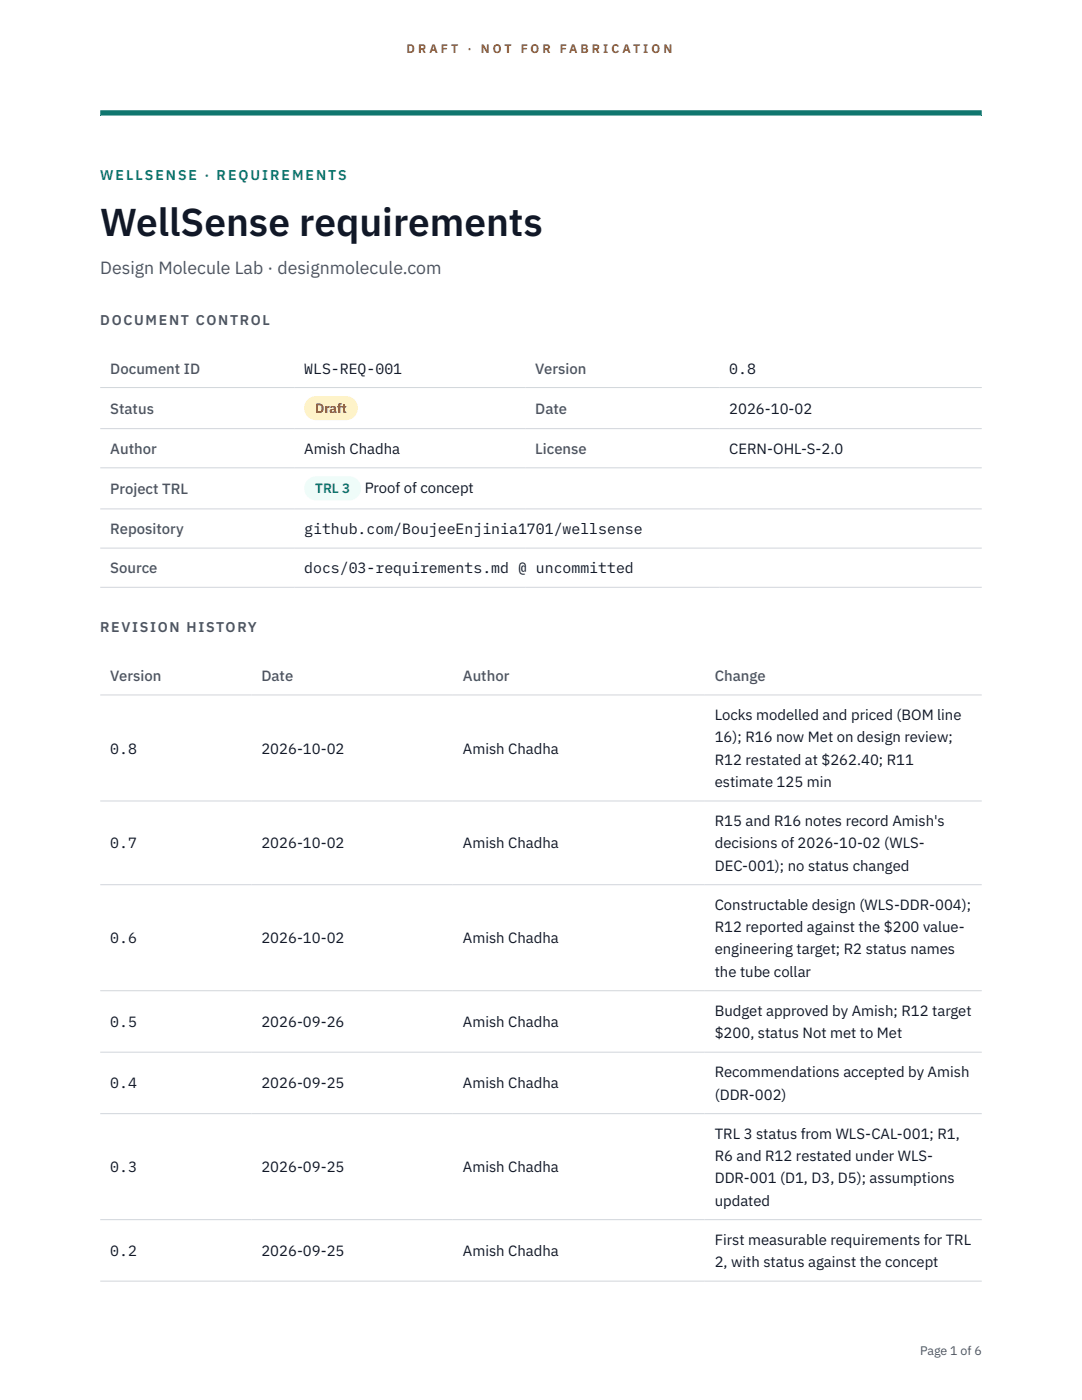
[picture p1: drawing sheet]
<svg xmlns="http://www.w3.org/2000/svg" width="216mm" height="279mm" viewBox="0 0 216 279" stroke-linecap="round" stroke-linejoin="round" font-family="sans-serif">
<defs><g id="words">
<text font-size="7.8" fill="#111827" x="20" y="47.1">WellSense requirements</text>
<text font-size="3.5" fill="#4b5563" x="20" y="54.6">Design Molecule Lab · designmolecule.com</text>
<g font-size="3" fill="#4b5563">
<text x="22" y="74.5">Document ID</text>
<text x="106.8" y="74.5">Version</text>
<text x="22" y="82.6">Status</text>
<text x="106.8" y="82.6">Date</text>
<text x="22" y="90.6">Author</text>
<text x="106.8" y="90.6">License</text>
<text x="22" y="98.6">Project TRL</text>
<text x="22" y="106.6">Repository</text>
<text x="22" y="114.4">Source</text>
<text x="22" y="135.9">Version</text>
<text x="52.2" y="135.9">Date</text>
<text x="92.4" y="135.9">Author</text>
<text x="142.6" y="135.9">Change</text>
</g>
<g font-size="3" fill="#111827">
<text x="60.7" y="74.5">WLS-REQ-001</text>
<text x="145.5" y="74.5">0.8</text>
<text x="145.5" y="82.6">2026-10-02</text>
<text x="60.7" y="90.6">Amish Chadha</text>
<text x="145.5" y="90.6">CERN-OHL-S-2.0</text>
<text x="72.8" y="98.5">Proof of concept</text>
<text x="60.7" y="106.6">github.com/BoujeeEnjinia1701/wellsense</text>
<text x="60.7" y="114.4">docs/03-requirements.md @ uncommitted</text>
<text x="142.6" y="143.7">Locks modelled and priced (BOM line</text>
<text x="142.6" y="148.2">16); R16 now Met on design review;</text>
<text x="22" y="150.4">0.8</text>
<text x="52.2" y="150.4">2026-10-02</text>
<text x="92.4" y="150.4">Amish Chadha</text>
<text x="142.6" y="152.6">R12 restated at $262.40; R11</text>
<text x="142.6" y="157.1">estimate 125 min</text>
<text x="142.6" y="164.9">R15 and R16 notes record Amish's</text>
<text x="22" y="169.3">0.7</text>
<text x="52.2" y="169.3">2026-10-02</text>
<text x="92.4" y="169.3">Amish Chadha</text>
<text x="142.6" y="169.3">decisions of 2026-10-02 (WLS-</text>
<text x="142.6" y="173.8">DEC-001); no status changed</text>
<text x="142.6" y="181.6">Constructable design (WLS-DDR-004);</text>
<text x="22" y="188.3">0.6</text>
<text x="52.2" y="188.3">2026-10-02</text>
<text x="92.4" y="188.3">Amish Chadha</text>
<text x="142.6" y="186">R12 reported against the $200 value-</text>
<text x="142.6" y="190.5">engineering target; R2 status names</text>
<text x="142.6" y="194.9">the tube collar</text>
<text x="142.6" y="202.7">Budget approved by Amish; R12 target</text>
<text x="22" y="205">0.5</text>
<text x="52.2" y="205">2026-09-26</text>
<text x="92.4" y="205">Amish Chadha</text>
<text x="142.6" y="207.2">$200, status Not met to Met</text>
<text x="142.6" y="215">Recommendations accepted by Amish</text>
<text x="22" y="217.2">0.4</text>
<text x="52.2" y="217.2">2026-09-25</text>
<text x="92.4" y="217.2">Amish Chadha</text>
<text x="142.6" y="219.5">(DDR-002)</text>
<text x="142.6" y="227.3">TRL 3 status from WLS-CAL-001; R1,</text>
<text x="22" y="233.9">0.3</text>
<text x="52.2" y="233.9">2026-09-25</text>
<text x="92.4" y="233.9">Amish Chadha</text>
<text x="142.6" y="231.7">R6 and R12 restated under WLS-</text>
<text x="142.6" y="236.2">DDR-001 (D1, D3, D5); assumptions</text>
<text x="142.6" y="240.6">updated</text>
<text x="22" y="250.7">0.2</text>
<text x="52.2" y="250.7">2026-09-25</text>
<text x="92.4" y="250.7">Amish Chadha</text>
<text x="142.6" y="248.4">First measurable requirements for TRL</text>
<text x="142.6" y="252.9">2, with status against the concept</text>
</g>
<text font-size="2.8" fill="#0f766e" x="20" y="36">WELLSENSE · REQUIREMENTS</text>
<g font-size="2.8" fill="#4b5563">
<text x="20" y="64.8">DOCUMENT CONTROL</text>
<text x="20" y="126.2">REVISION HISTORY</text>
</g>
<text font-size="2.7" fill="#92400e" x="62.9" y="82.5">Draft</text>
<text font-size="2.7" fill="#0f766e" x="62.9" y="98.5">TRL 3</text>
<g font-size="2.5" fill="#b45309">
<text x="81.1" y="10.5">D R A F T</text>
<text x="93.3" y="10.5">·</text>
<text x="95.9" y="10.5">N O T</text>
<text x="103.9" y="10.5">F O R</text>
<text x="111.7" y="10.5">F A B R I C A T I O N</text>
</g>
<text font-size="2.5" fill="#4b5563" x="183.6" y="270.3">Page 1 of 6</text>
</g></defs>
<path d="M20 23.1h175.9zM20 22h175.9v1.1h-175.9z" fill-rule="evenodd" fill="#0f766e"/>
<g fill="none" stroke="#d1d5db" stroke-width=".2">
<path d="M20 77.3h175.9M20 85.5h175.9M20 93.4h175.9M20 101.6h175.9M20 109.4h175.9M20 117.2h175.9M20 138.7h175.9M20 159.9h175.9M20 176.6h175.9M20 197.7h175.9M20 210h175.9M20 222.3h175.9"/>
<path d="M20 243.4h175.9M20 255.7h175.9"/>
</g>
<path d="M60.7 79h10.7v4.9h-10.7z" fill="#fef3c7"/>
<path d="M60.7 95.1h11.4v4.8h-11.4z" fill="#f0fdfa"/>
<use href="#words"/>
</svg>
